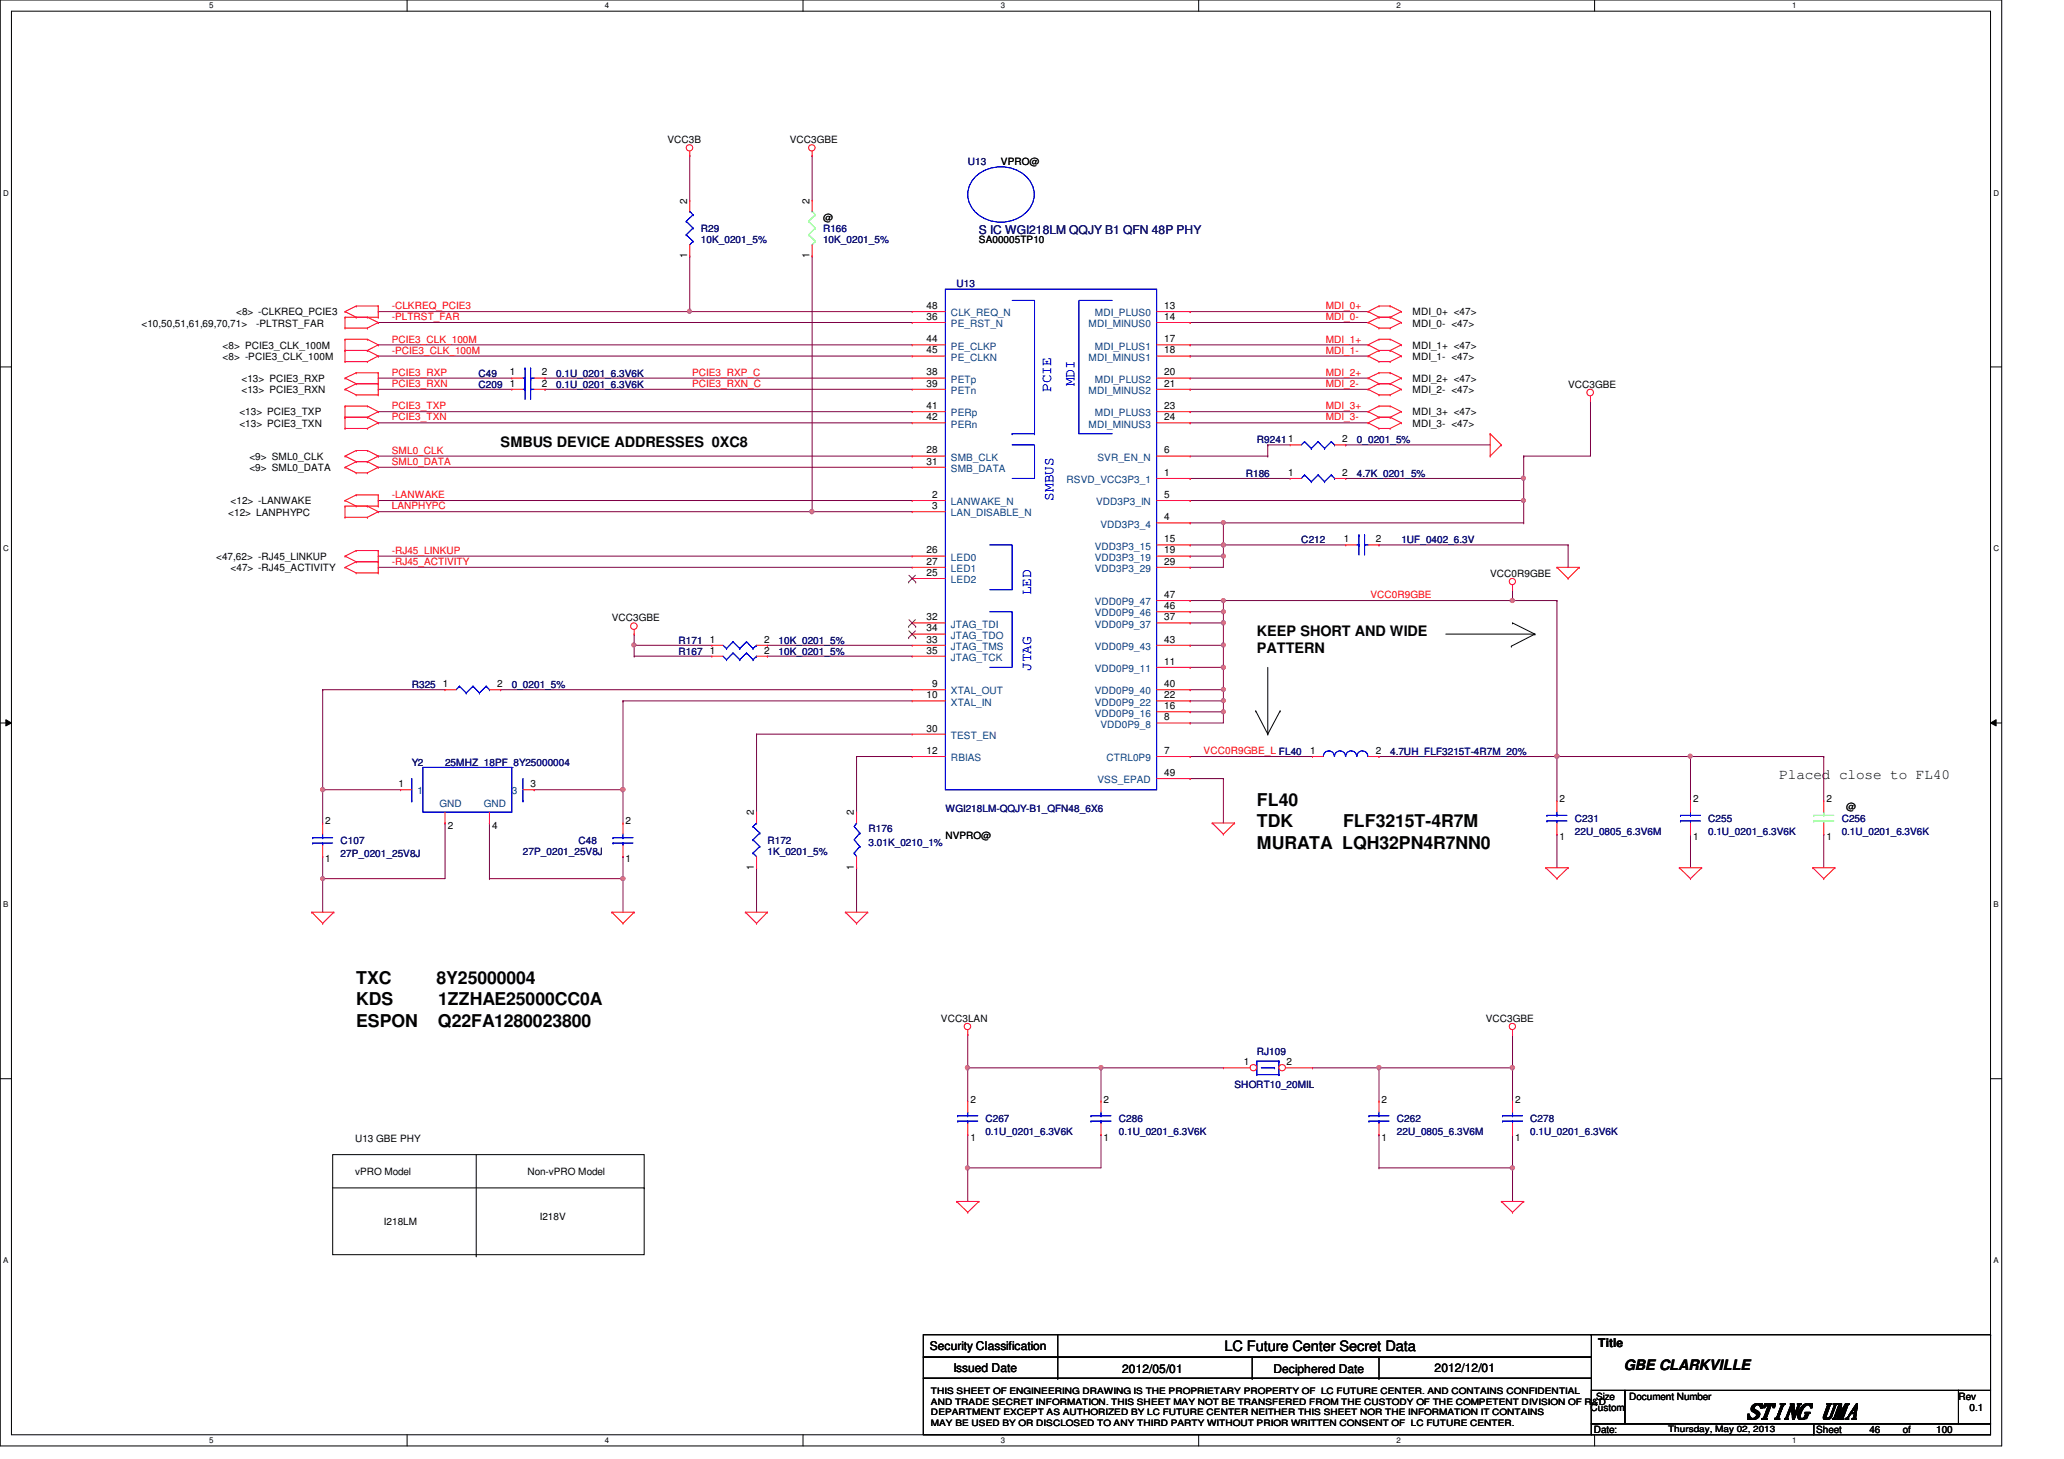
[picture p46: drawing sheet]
<svg xmlns="http://www.w3.org/2000/svg" width="297mm" height="210mm" viewBox="0 0 297 210" stroke-linecap="round" stroke-linejoin="round" font-family="sans-serif">
<defs><g id="words">
<text font-size="3" x="251.4" y="204">STING UMA</text>
<g font-size="2.5">
<text x="180.9" y="116">FL40</text>
<text x="180.9" y="119">TDK</text>
<text x="193.3" y="119">FLF3215T-4R7M</text>
<text x="180.9" y="122.1">MURATA LQH32PN4R7NN0</text>
<text x="51.3" y="141.6">TXC</text>
<text x="62.8" y="141.6">8Y25000004</text>
<text x="51.3" y="144.7">KDS</text>
<text x="51.3" y="147.7">ESPON</text>
<text x="63" y="147.7">Q22FA1280023800</text>
<text x="63.1" y="144.7">1ZZHAE25000CC0A</text>
</g>
<g font-size="2.1" fill="#00f">
<text x="151.3" y="56.3" transform="rotate(-90 151.3 56.3)">PCIE</text>
<text x="154.6" y="55.5" transform="rotate(-90 154.6 55.5)">MDI</text>
<text x="151.6" y="72" transform="rotate(-90 151.6 72)">SMBUS</text>
<text x="148.4" y="85.6" transform="rotate(-90 148.4 85.6)">LED</text>
<text x="148.4" y="96.5" transform="rotate(-90 148.4 96.5)">JTAG</text>
</g>
<g font-size="2.1">
<text x="72" y="64.3">SMBUS DEVICE ADDRESSES 0XC8</text>
<text x="180.9" y="91.5">KEEP SHORT AND WIDE</text>
<text x="180.9" y="94">PATTERN</text>
<text x="256.1" y="112">Placed close to FL40</text>
<text x="176.2" y="194.4">LC Future Center Secret Data</text>
<text x="233.7" y="197.1">GBE CLARKVILLE</text>
</g>
<text font-size="1.7" fill="#000080" x="140.9" y="33.6">S IC WGI218LM QQJY B1 QFN 48P PHY</text>
<g font-size="1.7">
<text x="133.8" y="194.3">Security Classification</text>
<text x="137.2" y="197.3">Issued Date</text>
<text x="161.5" y="197.5">2012/05/01</text>
<text x="183.3" y="197.5">Deciphered Date</text>
<text x="206.5" y="197.3">2012/12/01</text>
<text x="230" y="193.8">Title</text>
</g>
<g font-size="1.4">
<text x="96.1" y="20.6">VCC3B</text>
<text x="113.7" y="20.6">VCC3GBE</text>
<text x="144.1" y="23.7">VPRO@</text>
<text x="98.9" y="29.3" transform="rotate(-90 98.9 29.3)">2</text>
<text x="116.5" y="29.3" transform="rotate(-90 116.5 29.3)">2</text>
<text x="118.4" y="31.7">@</text>
<text x="140.9" y="35">SA00005TP10</text>
<text x="98.9" y="37.1" transform="rotate(-90 98.9 37.1)">1</text>
<text x="116.5" y="37.1" transform="rotate(-90 116.5 37.1)">1</text>
<text x="20.4" y="47">&lt;10,50,51,61,69,70,71&gt;</text>
<text x="34" y="45.4">&lt;8&gt; -CLKREQ_PCIE3</text>
<text x="36.9" y="47">-PLTRST_FAR</text>
<text x="133.3" y="46">36</text>
<text x="133.3" y="44.4">48</text>
<text x="167.6" y="44.4">13</text>
<text x="167.6" y="46">14</text>
<text x="203.3" y="45.4">MDI_0+ &lt;47&gt;</text>
<text x="203.3" y="47">MDI_0- &lt;47&gt;</text>
<text x="32" y="50.2">&lt;8&gt; PCIE3_CLK_100M</text>
<text x="32" y="51.8">&lt;8&gt; -PCIE3_CLK_100M</text>
<text x="133.3" y="49.2">44</text>
<text x="133.3" y="50.8">45</text>
<text x="167.6" y="49.2">17</text>
<text x="167.6" y="50.8">18</text>
<text x="203.3" y="50.2">MDI_1+ &lt;47&gt;</text>
<text x="203.3" y="51.8">MDI_1- &lt;47&gt;</text>
<text x="34.5" y="59.8">&lt;13&gt; PCIE3_TXP</text>
<text x="34.8" y="55">&lt;13&gt; PCIE3_RXP</text>
<text x="34.8" y="56.6">&lt;13&gt; PCIE3_RXN</text>
<text x="73.4" y="55.6">1</text>
<text x="73.4" y="54">1</text>
<text x="78" y="55.6">2</text>
<text x="78" y="54">2</text>
<text x="133.3" y="54">38</text>
<text x="133.3" y="55.6">39</text>
<text x="133.3" y="58.8">41</text>
<text x="167.6" y="54">20</text>
<text x="167.6" y="55.6">21</text>
<text x="167.6" y="58.8">23</text>
<text x="203.3" y="55">MDI_2+ &lt;47&gt;</text>
<text x="203.3" y="56.6">MDI_2- &lt;47&gt;</text>
<text x="203.3" y="59.8">MDI_3+ &lt;47&gt;</text>
<text x="225.7" y="55.8">VCC3GBE</text>
<text x="34.5" y="61.4">&lt;13&gt; PCIE3_TXN</text>
<text x="133.3" y="65.2">28</text>
<text x="133.3" y="60.5">42</text>
<text x="167.6" y="65.2">6</text>
<text x="167.6" y="60.5">24</text>
<text x="193.2" y="63.6">2</text>
<text x="203.3" y="61.4">MDI_3- &lt;47&gt;</text>
<text x="35.9" y="66.2">&lt;9&gt; SML0_CLK</text>
<text x="35.9" y="67.8">&lt;9&gt; SML0_DATA</text>
<text x="133.3" y="66.8">31</text>
<text x="134.2" y="71.6">2</text>
<text x="167.6" y="68.5">1</text>
<text x="167.6" y="71.6">5</text>
<text x="185.4" y="68.5">1</text>
<text x="193.2" y="68.5">2</text>
<text x="32.8" y="74.2">&lt;12&gt; LANPHYPC</text>
<text x="33.2" y="72.6">&lt;12&gt; -LANWAKE</text>
<text x="134.2" y="73.2">3</text>
<text x="167.6" y="74.8">4</text>
<text x="31.1" y="80.6">&lt;47,62&gt; -RJ45_LINKUP</text>
<text x="33.2" y="82.2">&lt;47&gt; -RJ45_ACTIVITY</text>
<text x="133.3" y="82.8">25</text>
<text x="133.3" y="79.6">26</text>
<text x="133.3" y="81.2">27</text>
<text x="167.6" y="78">15</text>
<text x="167.6" y="79.6">19</text>
<text x="167.6" y="81.2">29</text>
<text x="193.4" y="78">1</text>
<text x="198" y="78">2</text>
<text x="214.5" y="83">VCC0R9GBE</text>
<text x="88" y="89.4">VCC3GBE</text>
<text x="133.3" y="89.2">32</text>
<text x="167.6" y="89.2">37</text>
<text x="167.6" y="87.6">46</text>
<text x="167.6" y="86">47</text>
<text x="102.1" y="94">1</text>
<text x="102.1" y="92.5">1</text>
<text x="110" y="94">2</text>
<text x="110" y="92.5">2</text>
<text x="133.3" y="92.5">33</text>
<text x="133.3" y="90.8">34</text>
<text x="133.3" y="94">35</text>
<text x="167.6" y="95.6">11</text>
<text x="167.6" y="92.5">43</text>
<text x="63.8" y="98.8">1</text>
<text x="71.5" y="98.8">2</text>
<text x="133.3" y="100.5">10</text>
<text x="134.2" y="98.8">9</text>
<text x="167.6" y="100.5">22</text>
<text x="167.6" y="98.8">40</text>
<text x="133.3" y="105.2">30</text>
<text x="167.6" y="103.6">8</text>
<text x="167.6" y="102">16</text>
<text x="57.4" y="113.2">1</text>
<text x="76.4" y="113.2">3</text>
<text x="133.3" y="108.5">12</text>
<text x="167.6" y="108.5">7</text>
<text x="167.6" y="111.6">49</text>
<text x="188.5" y="108.5">1</text>
<text x="198" y="108.5">2</text>
<text x="46.8" y="118.6">2</text>
<text x="64.4" y="119.3">2</text>
<text x="70.8" y="119.3">4</text>
<text x="90" y="118.6">2</text>
<text x="108.5" y="117.3" transform="rotate(-90 108.5 117.3)">2</text>
<text x="122.9" y="117.3" transform="rotate(-90 122.9 117.3)">2</text>
<text x="224.4" y="115.4">2</text>
<text x="243.7" y="115.4">2</text>
<text x="262.8" y="115.4">2</text>
<text x="265.7" y="116.6">@</text>
<text x="46.8" y="124.1">1</text>
<text x="90" y="124.1">1</text>
<text x="108.5" y="125.1" transform="rotate(-90 108.5 125.1)">1</text>
<text x="122.9" y="125.1" transform="rotate(-90 122.9 125.1)">1</text>
<text x="136.1" y="120.7">NVPRO@</text>
<text x="224.4" y="120.9">1</text>
<text x="243.7" y="120.9">1</text>
<text x="262.8" y="120.9">1</text>
<text x="135.4" y="147">VCC3LAN</text>
<text x="213.8" y="147">VCC3GBE</text>
<text x="179" y="153.2">1</text>
<text x="185.2" y="153.2">2</text>
<text x="139.7" y="158.6">2</text>
<text x="158.8" y="158.6">2</text>
<text x="198.8" y="158.6">2</text>
<text x="218.1" y="158.6">2</text>
<text x="51.1" y="164.3">U13 GBE PHY</text>
<text x="139.7" y="164.1">1</text>
<text x="158.8" y="164.1">1</text>
<text x="198.8" y="164.1">1</text>
<text x="218.1" y="164.1">1</text>
<text x="51.1" y="169.1">vPRO Model</text>
<text x="75.9" y="169.1">Non-vPRO Model</text>
<text x="55.2" y="176.3">I218LM</text>
<text x="77.7" y="175.5">I218V</text>
<text x="228.9" y="203">Custom</text>
<text x="229.7" y="201.4">Size</text>
<text x="234.5" y="201.4">Document Number</text>
<text x="281.9" y="201.4">Rev</text>
<text x="283.5" y="203">0.1</text>
<text x="229.4" y="206.2">Date:</text>
<text x="261.4" y="206.2">Sheet</text>
<text x="269" y="206.2">46</text>
<text x="273.9" y="206.2">of</text>
<text x="278.6" y="206.2">100</text>
</g>
<g font-size="1.4" fill="#000080">
<text x="139.3" y="23.7">U13</text>
<text x="100.9" y="33.4">R29</text>
<text x="100.9" y="35">10K_0201_5%</text>
<text x="118.4" y="33.4">R166</text>
<text x="118.4" y="35">10K_0201_5%</text>
<text x="137.7" y="41.4">U13</text>
<text x="68.9" y="55.8">C209</text>
<text x="68.9" y="54.2">C49</text>
<text x="80" y="54.2">0.1U_0201_6.3V6K</text>
<text x="80" y="55.8">0.1U_0201_6.3V6K</text>
<text x="180.9" y="63.8">R92411</text>
<text x="195.3" y="63.8">0_0201_5%</text>
<text x="179.3" y="68.6">R186</text>
<text x="195.3" y="68.6">4.7K_0201_5%</text>
<text x="187.3" y="78.2">C212</text>
<text x="201.7" y="78.2">1UF_0402_6.3V</text>
<text x="97.7" y="94.2">R167</text>
<text x="97.7" y="92.6">R171</text>
<text x="112.1" y="94.2">10K_0201_5%</text>
<text x="112.1" y="92.6">10K_0201_5%</text>
<text x="59.3" y="99">R325</text>
<text x="73.7" y="99">0_0201_5%</text>
<text x="59.3" y="110.2">Y2</text>
<text x="64" y="110.2">25MHZ_18PF_8Y25000004</text>
<text x="200.1" y="108.6">4.7UH_FLF3215T-4R7M_20%</text>
<text x="125" y="119.8">R176</text>
<text x="136.1" y="116.9">WGI218LM-QQJY-B1_QFN48_6X6</text>
<text x="226.6" y="118.2">C231</text>
<text x="245.8" y="118.2">C255</text>
<text x="265" y="118.2">C256</text>
<text x="49" y="121.4">C107</text>
<text x="49" y="123.3">27P_0201_25V8J</text>
<text x="75.3" y="123">27P_0201_25V8J</text>
<text x="83.3" y="121.4">C48</text>
<text x="110.4" y="121.4">R172</text>
<text x="110.4" y="123">1K_0201_5%</text>
<text x="125" y="121.7">3.01K_0210_1%</text>
<text x="226.6" y="120.1">22U_0805_6.3V6M</text>
<text x="245.8" y="120.1">0.1U_0201_6.3V6K</text>
<text x="265" y="120.1">0.1U_0201_6.3V6K</text>
<text x="180.9" y="151.8">RJ109</text>
<text x="141.8" y="161.4">C267</text>
<text x="161" y="161.4">C286</text>
<text x="177.7" y="156.6">SHORT10_20MIL</text>
<text x="201" y="161.4">C262</text>
<text x="220.2" y="161.4">C278</text>
<text x="141.8" y="163.3">0.1U_0201_6.3V6K</text>
<text x="161" y="163.3">0.1U_0201_6.3V6K</text>
<text x="201" y="163.3">22U_0805_6.3V6M</text>
<text x="220.2" y="163.3">0.1U_0201_6.3V6K</text>
</g>
<g font-size="1.4" fill="#f00">
<text x="56.4" y="44.5">-CLKREQ_PCIE3</text>
<text x="56.4" y="46.1">-PLTRST_FAR</text>
<text x="190.8" y="44.5">MDI_0+</text>
<text x="190.8" y="46.1">MDI_0-</text>
<text x="56.4" y="49.3">PCIE3_CLK_100M</text>
<text x="56.4" y="50.9">-PCIE3_CLK_100M</text>
<text x="190.8" y="49.3">MDI_1+</text>
<text x="190.8" y="50.9">MDI_1-</text>
<text x="56.4" y="54.1">PCIE3_RXP</text>
<text x="56.4" y="55.7">PCIE3_RXN</text>
<text x="56.4" y="58.9">PCIE3_TXP</text>
<text x="99.6" y="54.1">PCIE3_RXP_C</text>
<text x="99.6" y="55.7">PCIE3_RXN_C</text>
<text x="190.8" y="54.1">MDI_2+</text>
<text x="190.8" y="55.7">MDI_2-</text>
<text x="190.8" y="58.9">MDI_3+</text>
<text x="56.4" y="60.5">PCIE3_TXN</text>
<text x="56.4" y="65.3">SML0_CLK</text>
<text x="190.8" y="60.5">MDI_3-</text>
<text x="56.4" y="66.9">SML0_DATA</text>
<text x="56.4" y="71.7">-LANWAKE</text>
<text x="56.4" y="73.3">LANPHYPC</text>
<text x="56.4" y="79.7">-RJ45_LINKUP</text>
<text x="56.4" y="81.3">-RJ45_ACTIVITY</text>
<text x="197.2" y="86.1">VCC0R9GBE</text>
<text x="173.2" y="108.5">VCC0R9GBE_L FL40</text>
</g>
<g font-size="1.4" fill="#004080">
<text x="136.9" y="47.1">PE_RST_N</text>
<text x="136.9" y="45.5">CLK_REQ_N</text>
<text x="156.7" y="47.1">MDI_MINUS0</text>
<text x="157.6" y="45.5">MDI_PLUS0</text>
<text x="136.9" y="50.3">PE_CLKP</text>
<text x="136.9" y="51.9">PE_CLKN</text>
<text x="156.7" y="51.9">MDI_MINUS1</text>
<text x="157.6" y="50.3">MDI_PLUS1</text>
<text x="136.9" y="55.1">PETp</text>
<text x="136.9" y="56.7">PETn</text>
<text x="136.9" y="59.9">PERp</text>
<text x="156.7" y="56.7">MDI_MINUS2</text>
<text x="157.6" y="55.1">MDI_PLUS2</text>
<text x="157.6" y="59.9">MDI_PLUS3</text>
<text x="136.9" y="61.5">PERn</text>
<text x="156.7" y="61.5">MDI_MINUS3</text>
<text x="136.9" y="66.3">SMB_CLK</text>
<text x="136.9" y="67.9">SMB_DATA</text>
<text x="153.5" y="69.5">RSVD_VCC3P3_1</text>
<text x="157.9" y="66.3">SVR_EN_N</text>
<text x="136.9" y="72.7">LANWAKE_N</text>
<text x="136.9" y="74.3">LAN_DISABLE_N</text>
<text x="157.7" y="72.7">VDD3P3_IN</text>
<text x="158.4" y="75.9">VDD3P3_4</text>
<text x="136.9" y="83.9">LED2</text>
<text x="136.9" y="80.7">LED0</text>
<text x="136.9" y="82.3">LED1</text>
<text x="157.6" y="79.1">VDD3P3_15</text>
<text x="157.6" y="80.7">VDD3P3_19</text>
<text x="157.6" y="82.3">VDD3P3_29</text>
<text x="157.6" y="88.7">VDD0P9_46</text>
<text x="157.6" y="87.1">VDD0P9_47</text>
<text x="136.9" y="90.3">JTAG_TDI</text>
<text x="136.9" y="93.5">JTAG_TMS</text>
<text x="136.9" y="91.9">JTAG_TDO</text>
<text x="136.9" y="95.1">JTAG_TCK</text>
<text x="157.6" y="90.3">VDD0P9_37</text>
<text x="157.6" y="93.5">VDD0P9_43</text>
<text x="136.9" y="99.9">XTAL_OUT</text>
<text x="136.9" y="101.5">XTAL_IN</text>
<text x="157.6" y="96.7">VDD0P9_11</text>
<text x="157.6" y="101.5">VDD0P9_22</text>
<text x="157.6" y="99.9">VDD0P9_40</text>
<text x="136.9" y="106.3">TEST_EN</text>
<text x="157.6" y="103.1">VDD0P9_16</text>
<text x="158.4" y="104.7">VDD0P9_8</text>
<text x="136.9" y="109.5">RBIAS</text>
<text x="157.9" y="112.7">VSS_EPAD</text>
<text x="159.3" y="109.5">CTRL0P9</text>
<text x="60.1" y="114.3">1</text>
<text x="63.2" y="116">GND</text>
<text x="69.6" y="116">GND</text>
<text x="73.7" y="114.3">3</text>
</g>
<g font-size="1.3">
<text x="134" y="200.6">THIS SHEET OF ENGINEERING DRAWING IS THE PROPRIETARY PROPERTY OF LC FUTURE CENTER. AND CONTAINS CONFIDENTIAL</text>
<text x="134" y="202.1">AND TRADE SECRET INFORMATION. THIS SHEET MAY NOT BE TRANSFERED FROM THE CUSTODY OF THE COMPETENT DIVISION OF R&amp;D</text>
<text x="134" y="203.6">DEPARTMENT EXCEPT AS AUTHORIZED BY LC FUTURE CENTER NEITHER THIS SHEET NOR THE INFORMATION IT CONTAINS</text>
<text x="134" y="205.1">MAY BE USED BY OR DISCLOSED TO ANY THIRD PARTY WITHOUT PRIOR WRITTEN CONSENT OF LC FUTURE CENTER.</text>
<text x="240.1" y="206">Thursday, May 02, 2013</text>
</g>
<g font-size="1.1">
<text x="30.1" y="1.1">5</text>
<text x="87" y="1.1">4</text>
<text x="144" y="1.1">3</text>
<text x="201" y="1.1">2</text>
<text x="257.9" y="1.1">1</text>
<text x=".5" y="28.2">D</text>
<text x="286.9" y="28.2">D</text>
<text x=".5" y="79.3">C</text>
<text x="286.9" y="79.3">C</text>
<text x=".5" y="130.6">B</text>
<text x="286.9" y="130.6">B</text>
<text x=".5" y="181.7">A</text>
<text x="286.9" y="181.7">A</text>
<text x="30.1" y="207.6">5</text>
<text x="87" y="207.6">4</text>
<text x="144" y="207.6">3</text>
<text x="201" y="207.6">2</text>
<text x="257.9" y="207.6">1</text>
</g>
</g></defs>
<path d="M0 0h288.1v208h-288.1zM1.6 1.6h284.9v204.8h-284.9z" fill="none" stroke="#000" stroke-width=".14"/>
<g fill="#fff">
<path d="M30.1 .2h.6v1.2h-.6z"/>
<path d="M30.1 206.6h.6v1.2h-.6z"/>
</g>
<path d="M58.6 0v1.6M58.6 206.4v1.6" fill="none" stroke="#000" stroke-width=".14"/>
<g fill="#fff">
<path d="M87 .2h.6v1.2h-.6z"/>
<path d="M87 206.6h.6v1.2h-.6z"/>
</g>
<path d="M115.6 0v1.6M115.6 206.4v1.6" fill="none" stroke="#000" stroke-width=".14"/>
<g fill="#fff">
<path d="M144 .2h.6v1.2h-.6z"/>
<path d="M144 206.6h.6v1.2h-.6z"/>
</g>
<path d="M172.5 0v1.6M172.5 206.4v1.6" fill="none" stroke="#000" stroke-width=".14"/>
<g fill="#fff">
<path d="M201 .2h.5v1.2h-.5z"/>
<path d="M201 206.6h.5v1.2h-.5z"/>
</g>
<path d="M229.5 0v1.6M229.5 206.4v1.6" fill="none" stroke="#000" stroke-width=".14"/>
<g fill="#fff">
<path d="M257.9 .2h.6v1.2h-.6z"/>
<path d="M257.9 206.6h.6v1.2h-.6z"/>
<path d="M.5 27.2h.7v1.2h-.7z"/>
<path d="M286.9 27.2h.8v1.2h-.8z"/>
<path d="M.5 78.4h.7v1.1h-.7z"/>
<path d="M286.9 78.4h.8v1.1h-.8z"/>
</g>
<path d="M0 52.8h1.6M286.5 52.8h1.6" fill="none" stroke="#000" stroke-width=".14"/>
<g fill="#fff">
<path d="M.5 129.6h.7v1.2h-.7z"/>
<path d="M286.9 129.6h.7v1.2h-.7z"/>
</g>
<path d="M0 104h1.6M.8 103.5l.8 .5-.8 .4zM286.5 104l.8-.5v.9zM286.5 104h1.6" fill="none" stroke="#000" stroke-width=".14"/>
<path d="M.8 103.5l.8 .5-.8 .4zM286.5 104l.8-.5v.9z" fill="#000"/>
<g fill="#fff">
<path d="M.5 180.8h.7v1.1h-.7z"/>
<path d="M286.9 180.8h.7v1.1h-.7z"/>
</g>
<g fill="none" stroke="#000" stroke-width=".14">
<path d="M182.5 96v9.6M208.1 91.2h12.8M217.5 93h.1M217.7 89.6h.1M217.7 89.6l3.2 1.6M220.9 91.2h.1M220.9 91.2l-3.4 1.8M180.7 102.3h.1M180.7 102.3l1.8 3.3M182.5 105.6h.1M184.2 102.3h.1M184.2 102.3l-1.7 3.3"/>
<path d="M0 155.2h1.6M286.5 155.2h1.6M47.9 166.1h44.8v14.4h-44.8zM47.9 170.9h44.8M68.5 166.1v14.6M92.7 170.9h.1M68.5 180.7h.1"/>
</g>
<path d="M99.3 22.4h.1M99.3 22.4v6.4M54.4 44.8h.1M54.4 44.8h76.9M99.3 44.8h.1M116.9 73.6h.1M116.9 73.6h14.4" fill="none" stroke="#800040" stroke-width=".14"/>
<circle cx="99.2" cy="44.8" r=".3" fill="#f0f"/>
<circle cx="99.2" cy="44.8" r=".3" fill="none" stroke="#f0f" stroke-width=".14"/>
<g fill="none" stroke="#800040" stroke-width=".14">
<path d="M99.3 36.8h.1M99.3 36.8v8M116.9 22.4h.1M116.9 22.4v6.4M54.4 46.4h.1M54.4 49.6h.1M54.4 51.2h.1M54.4 54.4h.1M54.4 56h.1M54.4 59.2h.1M54.4 46.4h76.9M54.4 49.6h76.9"/>
<path d="M54.4 51.2h76.9M54.4 54.4h19.3M54.4 56h19.3M54.4 59.2h76.9M78.4 54.4h.1M78.4 56h.1M78.4 54.4h52.9M78.4 56h52.9M54.4 60.8h.1M54.4 65.6h.1M54.4 67.2h.1M54.4 73.6h.1"/>
<path d="M54.4 60.8h76.9M54.4 65.6h76.9M54.4 67.2h76.9M54.4 73.6h62.5M54.4 80h.1M54.4 81.6h.1M54.4 80h76.9M54.4 81.6h76.9M91.3 92.8h.1M91.3 92.8v1.6M110.4 92.8h.1M110.4 94.4h.1"/>
<path d="M110.4 92.8h20.9M110.4 94.4h20.9"/>
</g>
<circle cx="91.2" cy="92.8" r=".3" fill="#f0f"/>
<circle cx="91.2" cy="92.8" r=".3" fill="none" stroke="#f0f" stroke-width=".14"/>
<g fill="none" stroke="#800040" stroke-width=".14">
<path d="M46.4 99.2h.1M46.4 99.2h17.6M72 99.2h.1M72 99.2h59.3M91.3 92.8h.1M91.3 94.4h.1M91.3 92.8h11.1M91.3 94.4h11.1M76.9 113.6h.1M76.9 113.6h12.8M89.7 100.8h.1M89.7 113.6h.1"/>
<path d="M89.7 100.8h41.6M89.7 113.6v4.8"/>
</g>
<circle cx="89.6" cy="113.6" r=".32" fill="#f0f"/>
<circle cx="89.6" cy="113.6" r=".32" fill="none" stroke="#f0f" stroke-width=".14"/>
<path d="M46.4 126.4h.1M46.4 126.4v4.8" fill="none" stroke="#800040" stroke-width=".14"/>
<circle cx="46.4" cy="126.4" r=".3" fill="#f0f"/>
<circle cx="46.4" cy="126.4" r=".3" fill="none" stroke="#f0f" stroke-width=".14"/>
<path d="M46.4 113.6h.1M46.4 113.6v4.8M89.7 126.4h.1M89.7 126.4v4.8" fill="none" stroke="#800040" stroke-width=".14"/>
<circle cx="46.4" cy="113.6" r=".31" fill="#f0f"/>
<circle cx="46.4" cy="113.6" r=".31" fill="none" stroke="#f0f" stroke-width=".14"/>
<g fill="none" stroke="#800040" stroke-width=".14">
<path d="M91.3 91.2h.1M91.3 91.2v1.6M108.9 105.6h.1M108.9 105.6v11.2M108.9 105.6h22.4M123.3 108.8h.1M123.3 108.8h8M123.3 108.8v8M108.9 124.8h.1M108.9 124.8v6.4M123.3 124.8h.1M123.3 124.8v6.4"/>
<path d="M158.4 153.6h.1M158.4 153.6h17.7M188.9 153.6h.1M188.9 153.6h9.6M198.5 153.6h.1M198.5 153.6v4.8M217.7 153.6h.1M217.7 153.6v4.8M198.5 163.2h.1M198.5 163.2v4.8M217.7 168h.1M217.7 168v4.8"/>
</g>
<circle cx="217.7" cy="168" r=".31" fill="#f0f"/>
<circle cx="217.7" cy="168" r=".31" fill="none" stroke="#f0f" stroke-width=".14"/>
<path d="M139.3 153.6h.1M139.3 153.6v4.8M139.3 153.6h19.1" fill="none" stroke="#800040" stroke-width=".14"/>
<circle cx="158.4" cy="153.6" r=".31" fill="#f0f"/>
<circle cx="158.4" cy="153.6" r=".31" fill="none" stroke="#f0f" stroke-width=".14"/>
<circle cx="139.2" cy="153.6" r=".31" fill="#f0f"/>
<circle cx="139.2" cy="153.6" r=".31" fill="none" stroke="#f0f" stroke-width=".14"/>
<path d="M139.3 148.8h.1M139.3 148.8v4.8M158.4 153.6h.1M158.4 153.6v4.8M139.3 163.2h.1M139.3 168h.1M139.3 163.2v4.8M139.3 168h19.1" fill="none" stroke="#800040" stroke-width=".14"/>
<circle cx="139.2" cy="168" r=".3" fill="#f0f"/>
<circle cx="139.2" cy="168" r=".3" fill="none" stroke="#f0f" stroke-width=".14"/>
<path d="M116.9 36.8h.1M116.9 36.8v36.8M139.3 168h.1M139.3 168v4.8M158.4 163.2h.1M158.4 163.2v4.8" fill="none" stroke="#800040" stroke-width=".14"/>
<circle cx="116.8" cy="73.6" r=".31" fill="#f0f"/>
<circle cx="116.8" cy="73.6" r=".31" fill="none" stroke="#f0f" stroke-width=".14"/>
<path d="M46.4 113.6h.1M46.4 113.6h11.3M198.5 153.6h.1M198.5 153.6h19.2" fill="none" stroke="#800040" stroke-width=".14"/>
<circle cx="217.6" cy="153.6" r=".32" fill="#f0f"/>
<circle cx="217.6" cy="153.6" r=".32" fill="none" stroke="#f0f" stroke-width=".14"/>
<circle cx="198.4" cy="153.6" r=".31" fill="#f0f"/>
<circle cx="198.4" cy="153.6" r=".31" fill="none" stroke="#f0f" stroke-width=".14"/>
<g fill="none" stroke="#800040" stroke-width=".14">
<path d="M46.4 99.2h.1M46.4 99.2v14.4M64 118.4h.1M64 118.4v8h-17.6M70.4 118.4h.1M70.4 118.4v8M89.7 100.8h.1M89.7 100.8v12.8M46.4 126.4h.1M46.4 123.2h.1M46.4 123.2v3.2M70.4 126.4h.1"/>
<path d="M70.4 126.4h19.3M198.5 168h.1M217.7 163.2h.1M217.7 163.2v4.8h-19.2"/>
</g>
<circle cx="89.6" cy="126.4" r=".31" fill="#f0f"/>
<circle cx="89.6" cy="126.4" r=".31" fill="none" stroke="#f0f" stroke-width=".14"/>
<g fill="none" stroke="#800040" stroke-width=".14">
<path d="M54.4 72h.1M54.4 72h76.9M217.7 86.4h.1M217.7 86.4h6.4M171.3 112h.1M171.3 108.8h.1M171.3 112h4.8M171.3 108.8h17.6M176.1 112h.1M176.1 112v6.4M89.7 123.2h.1M89.7 123.2v3.2"/>
<path d="M217.7 148.8h.1M217.7 148.8v4.8"/>
</g>
<circle cx="217.7" cy="86.4" r=".31" fill="#f0f"/>
<circle cx="217.7" cy="86.4" r=".31" fill="none" stroke="#f0f" stroke-width=".14"/>
<path d="M171.3 104h.1M176.1 102.4h.1M176.1 102.4v1.6h-4.8" fill="none" stroke="#800040" stroke-width=".14"/>
<circle cx="176.1" cy="102.4" r=".3" fill="#f0f"/>
<circle cx="176.1" cy="102.4" r=".3" fill="none" stroke="#f0f" stroke-width=".14"/>
<path d="M171.3 100.8h.1M171.3 100.8h4.8" fill="none" stroke="#800040" stroke-width=".14"/>
<circle cx="176.1" cy="100.8" r=".3" fill="#f0f"/>
<circle cx="176.1" cy="100.8" r=".3" fill="none" stroke="#f0f" stroke-width=".14"/>
<path d="M171.3 99.2h.1M176.1 96h.1M176.1 96v3.2h-4.8" fill="none" stroke="#800040" stroke-width=".14"/>
<circle cx="176.1" cy="96" r=".3" fill="#f0f"/>
<circle cx="176.1" cy="96" r=".3" fill="none" stroke="#f0f" stroke-width=".14"/>
<path d="M171.3 96h.1M171.3 96h4.8" fill="none" stroke="#800040" stroke-width=".14"/>
<circle cx="176.1" cy="96" r=".3" fill="#f0f"/>
<circle cx="176.1" cy="96" r=".3" fill="none" stroke="#f0f" stroke-width=".14"/>
<path d="M171.3 92.8h.1M171.3 92.8h4.8" fill="none" stroke="#800040" stroke-width=".14"/>
<circle cx="176.1" cy="92.8" r=".3" fill="#f0f"/>
<circle cx="176.1" cy="92.8" r=".3" fill="none" stroke="#f0f" stroke-width=".14"/>
<path d="M171.3 89.6h.1M171.3 89.6h4.8M176.1 92.8h.1M176.1 92.8v3.2" fill="none" stroke="#800040" stroke-width=".14"/>
<circle cx="176" cy="89.6" r=".31" fill="#f0f"/>
<circle cx="176" cy="89.6" r=".31" fill="none" stroke="#f0f" stroke-width=".14"/>
<path d="M171.3 88h.1M171.3 88h4.8M176.1 89.6h.1M176.1 89.6v3.2" fill="none" stroke="#800040" stroke-width=".14"/>
<circle cx="176.1" cy="88" r=".3" fill="#f0f"/>
<circle cx="176.1" cy="88" r=".3" fill="none" stroke="#f0f" stroke-width=".14"/>
<path d="M176.1 88h.1M176.1 88v1.6M224.1 86.4h.1M224.1 86.4v22.4h-25.6M198.5 108.8h.1" fill="none" stroke="#800040" stroke-width=".14"/>
<circle cx="224.1" cy="108.8" r=".3" fill="#f0f"/>
<circle cx="224.1" cy="108.8" r=".3" fill="none" stroke="#f0f" stroke-width=".14"/>
<path d="M171.3 80h.1M171.3 80h4.8M176.1 80h.1M176.1 80v1.6M224.1 108.8h.1M224.1 108.8v6.4M224.1 120h.1M224.1 120v4.8" fill="none" stroke="#800040" stroke-width=".14"/>
<circle cx="176.1" cy="80" r=".3" fill="#f0f"/>
<circle cx="176.1" cy="80" r=".3" fill="none" stroke="#f0f" stroke-width=".14"/>
<path d="M171.3 78.4h.1M171.3 78.4h4.8M176.1 78.4h.1M176.1 78.4v1.6" fill="none" stroke="#800040" stroke-width=".14"/>
<circle cx="176.1" cy="78.4" r=".3" fill="#f0f"/>
<circle cx="176.1" cy="78.4" r=".3" fill="none" stroke="#f0f" stroke-width=".14"/>
<path d="M193.7 68.8h.1M219.3 65.6h.1M219.3 65.6v3.2h-25.6" fill="none" stroke="#800040" stroke-width=".14"/>
<circle cx="219.2" cy="68.8" r=".3" fill="#f0f"/>
<circle cx="219.2" cy="68.8" r=".3" fill="none" stroke="#f0f" stroke-width=".14"/>
<g fill="none" stroke="#800040" stroke-width=".14">
<path d="M171.3 44.8h.1M171.3 46.4h.1M171.3 49.6h.1M171.3 51.2h.1M171.3 54.4h.1M171.3 56h.1M171.3 59.2h.1M171.3 44.8h25.6M171.3 46.4h25.6M171.3 49.6h25.6M171.3 51.2h25.6M171.3 54.4h25.6"/>
<path d="M171.3 56h25.6M171.3 59.2h25.6M171.3 68.8h.1M171.3 60.8h.1M171.3 72h.1M171.3 68.8h14.4M171.3 60.8h25.6M171.3 72h48"/>
</g>
<circle cx="219.2" cy="72" r=".3" fill="#f0f"/>
<circle cx="219.2" cy="72" r=".3" fill="none" stroke="#f0f" stroke-width=".14"/>
<path d="M171.3 86.4h.1M171.3 86.4h4.8" fill="none" stroke="#800040" stroke-width=".14"/>
<circle cx="176.1" cy="86.4" r=".3" fill="#f0f"/>
<circle cx="176.1" cy="86.4" r=".3" fill="none" stroke="#f0f" stroke-width=".14"/>
<path d="M224.1 108.8h.1M224.1 108.8h19.2M243.3 108.8h.1M243.3 108.8v6.4M243.3 120h.1M243.3 120v4.8" fill="none" stroke="#800040" stroke-width=".14"/>
<circle cx="224.1" cy="108.8" r=".3" fill="#f0f"/>
<circle cx="224.1" cy="108.8" r=".3" fill="none" stroke="#f0f" stroke-width=".14"/>
<path d="M176.1 78.4h.1M176.1 78.4h17.6M176.1 86.4h.1M176.1 86.4v1.6" fill="none" stroke="#800040" stroke-width=".14"/>
<circle cx="176.1" cy="78.4" r=".3" fill="#f0f"/>
<circle cx="176.1" cy="78.4" r=".3" fill="none" stroke="#f0f" stroke-width=".14"/>
<path d="M198.5 78.4h.1M198.5 78.4h27.2M225.7 78.4h.1M225.7 78.4v3.2M176.1 99.2h.1M176.1 99.2v1.6" fill="none" stroke="#800040" stroke-width=".14"/>
<circle cx="176.1" cy="99.2" r=".3" fill="#f0f"/>
<circle cx="176.1" cy="99.2" r=".3" fill="none" stroke="#f0f" stroke-width=".14"/>
<g fill="none" stroke="#800040" stroke-width=".14">
<path d="M228.9 57.6h.1M228.9 57.6v8h-9.6M171.3 75.2h.1M171.3 75.2h48M171.3 65.6h11.2M176.1 75.2h.1M176.1 75.2v3.2M182.5 65.6h.1M219.3 68.8h.1M219.3 65.6h.1M219.3 75.2h.1M219.3 68.8v3.2"/>
<path d="M171.3 81.6h.1M171.3 81.6h4.8M171.3 102.4h.1M176.1 100.8h.1M176.1 100.8v1.6h-4.8"/>
</g>
<circle cx="176.1" cy="75.2" r=".3" fill="#f0f"/>
<circle cx="176.1" cy="75.2" r=".3" fill="none" stroke="#f0f" stroke-width=".14"/>
<g fill="none" stroke="#800040" stroke-width=".14">
<path d="M182.5 64h.1M182.5 64v1.6M182.5 64h3.2M193.7 64h.1M193.7 64h20.8M219.3 72h.1M219.3 72v3.2M243.3 108.8h.1M243.3 108.8h19.2M262.5 108.8h.1M262.5 108.8v6.4M262.5 120h.1"/>
<path d="M262.5 120v4.8"/>
</g>
<circle cx="243.2" cy="108.8" r=".3" fill="#f0f"/>
<circle cx="243.2" cy="108.8" r=".3" fill="none" stroke="#f0f" stroke-width=".14"/>
<path d="M176.1 86.4h.1M176.1 86.4h41.6M217.7 86.4h.1M217.7 84.8v1.6" fill="none" stroke="#800040" stroke-width=".14"/>
<g fill="none" stroke="#f00" stroke-width=".14">
<path d="M99.3 22.4h.1M99.3 36.8h.1M99.3 28.8h.1M99.3 21.8v.6M99.3 28.8v1.6M99.3 35.2v1.6M116.9 22.4h.1M116.9 36.8h.1M116.9 28.8h.1M116.9 21.8v.6M116.9 28.8v1.6M116.9 35.2v1.6"/>
<path d="M49.7 44.8h.1M49.7 45.6h.1M49.7 47.2h.1M49.7 48.8h.1M49.7 50.4h.1M49.7 52h.1M49.7 54.4h.1M49.7 56h.1M49.7 58.4h.1M49.7 45.6h4.7M49.7 44.8l1.6 .8M49.7 45.6v1.6"/>
<path d="M49.7 48.8v3.2M49.7 58.4v3.2M49.7 47.2h3.2M49.7 48.8h3.2M49.7 50.4h3.2M49.7 52h3.2M49.7 54.4l1.6 .8M49.7 56l1.6 .8M49.7 58.4h3.2M51.3 44h.1M51.3 45.6h.1M51.3 53.6h.1"/>
<path d="M51.3 55.2h.1M51.3 56.8h.1M51.3 44l-1.6 .8M51.3 44h3.1M51.3 53.6l-1.6 .8M51.3 53.6h3.1M51.3 55.2h3.1M51.3 55.2l-1.6 .8M51.3 56.8h3.1M52.9 45.6h.1M52.9 47.2h.1M52.9 48.8h.1"/>
<path d="M52.9 50.4h.1M52.9 52h.1M52.9 58.4h.1M52.9 45.6l1.5 .8M52.9 48.8l1.5 .8M52.9 50.4l1.5 .8M52.9 58.4l1.5 .8M54.4 44h.1M54.4 45.6h.1M54.4 46.4h.1M54.4 49.6h.1M54.4 51.2h.1"/>
<path d="M54.4 53.6h.1M54.4 55.2h.1M54.4 56.8h.1M54.4 59.2h.1M54.4 44v1.6M54.4 53.6v3.2M54.4 46.4l-1.5 .8M54.4 49.6l-1.5 .8M54.4 51.2l-1.5 .8M54.4 59.2l-1.5 .8M73.7 56h.1M73.7 56h1.6"/>
<path d="M76.9 56h1.5M78.4 56h.1M131.3 46.4h.1M131.3 54.4h.1M131.3 56h.1M131.3 59.2h.1M131.3 49.6h.1M131.3 51.2h.1M131.3 44.8h.1M131.3 44.8h4.8M131.3 46.4h4.8M131.3 49.6h4.8"/>
<path d="M131.3 51.2h4.8M131.3 54.4h4.8M131.3 56h4.8M131.3 59.2h4.8M166.5 44.8h4.8M166.5 46.4h4.8M166.5 49.6h4.8M166.5 51.2h4.8M166.5 54.4h4.8M166.5 56h4.8M166.5 59.2h4.8M171.3 44.8h.1"/>
<path d="M171.3 46.4h.1M171.3 49.6h.1M171.3 51.2h.1M171.3 54.4h.1M171.3 56h.1M171.3 59.2h.1M196.9 44.8h.1M196.9 46.4h.1M196.9 49.6h.1M196.9 51.2h.1M196.9 54.4h.1M196.9 56h.1"/>
<path d="M196.9 59.2h.1M196.9 44.8l1.6 .8M196.9 46.4l1.6 .8M196.9 49.6l1.6 .8M196.9 51.2l1.6 .8M196.9 54.4l1.6 .8M196.9 56l1.6 .8M196.9 59.2l1.6 .8M198.5 44h.1M198.5 45.6h.1M198.5 47.2h.1M198.5 48.8h.1"/>
<path d="M198.5 50.4h.1M198.5 52h.1M198.5 53.6h.1M198.5 55.2h.1M198.5 56.8h.1M198.5 58.4h.1M198.5 44h1.6M198.5 45.6h1.6M198.5 47.2h1.6M198.5 48.8h1.6M198.5 50.4h1.6M198.5 52h1.6"/>
<path d="M198.5 53.6h1.6M198.5 55.2h1.6M198.5 56.8h1.6M198.5 58.4h1.6M198.5 44l-1.6 .8M198.5 45.6l-1.6 .8M198.5 48.8l-1.6 .8M198.5 50.4l-1.6 .8M198.5 53.6l-1.6 .8M198.5 55.2l-1.6 .8M198.5 58.4l-1.6 .8M200.1 44h.1"/>
<path d="M200.1 45.6h.1M200.1 47.2h.1M200.1 48.8h.1M200.1 50.4h.1M200.1 52h.1M200.1 53.6h.1M200.1 55.2h.1M200.1 56.8h.1M200.1 58.4h.1M200.1 44l1.6 .8M200.1 45.6l1.6 .8M200.1 48.8l1.6 .8"/>
<path d="M200.1 50.4l1.6 .8M200.1 53.6l1.6 .8M200.1 55.2l1.6 .8M200.1 58.4l1.6 .8M201.7 44.8h.1M201.7 46.4h.1M201.7 49.6h.1M201.7 51.2h.1M201.7 54.4h.1M201.7 56h.1M201.7 59.2h.1M201.7 44.8l-1.6 .8"/>
<path d="M201.7 46.4l-1.6 .8M201.7 49.6l-1.6 .8M201.7 51.2l-1.6 .8M201.7 54.4l-1.6 .8M201.7 56l-1.6 .8M201.7 59.2l-1.6 .8M228.9 57.6h.1M228.9 57v.6M49.7 60h.1M49.7 61.6h.1M49.7 65.6h.1M49.7 67.2h.1"/>
<path d="M49.7 72.8h.1M49.7 74.4h.1M49.7 72h.1M49.7 72.8v1.6M49.7 60h3.2M49.7 61.6h3.2M49.7 65.6l1.6 .8M49.7 67.2l1.6 .8M49.7 72.8h4.7M49.7 74.4h3.2M49.7 72l1.6 .8M51.3 64.8h.1"/>
<path d="M51.3 66.4h.1M51.3 68h.1M51.3 79.2h.1M51.3 71.2h.1M51.3 72.8h.1M51.3 64.8h1.6M51.3 64.8l-1.6 .8M51.3 66.4h1.6M51.3 66.4l-1.6 .8M51.3 68h1.6M51.3 79.2l-1.6 .8M51.3 79.2h3.1"/>
<path d="M51.3 71.2l-1.6 .8M51.3 71.2h3.1M52.9 60h.1M52.9 61.6h.1M52.9 64.8h.1M52.9 66.4h.1M52.9 68h.1M52.9 72.8h.1M52.9 74.4h.1M52.9 60l1.5 .8M52.9 64.8l1.5 .8M52.9 66.4l1.5 .8"/>
<path d="M52.9 72.8l1.5 .8M54.4 60.8h.1M54.4 65.6h.1M54.4 67.2h.1M54.4 73.6h.1M54.4 79.2h.1M54.4 71.2h.1M54.4 72.8h.1M54.4 71.2v1.6M54.4 79.2v3.2M54.4 60.8l-1.5 .8M54.4 65.6l-1.5 .8"/>
<path d="M54.4 67.2l-1.5 .8M54.4 73.6l-1.5 .8M131.3 72h.1M131.3 73.6h.1M131.3 65.6h.1M131.3 67.2h.1M131.3 60.8h.1M131.3 72h4.8M131.3 73.6h4.8M131.3 65.6h4.8M131.3 60.8h4.8M131.3 67.2h4.8"/>
<path d="M166.5 68.8h4.8M166.5 72h4.8M166.5 75.2h4.8M166.5 65.6h4.8M166.5 78.4h4.8M166.5 60.8h4.8M171.3 68.8h.1M171.3 75.2h.1M171.3 72h.1M171.3 65.6h.1M171.3 78.4h.1M171.3 60.8h.1"/>
<path d="M185.7 64h.1M185.7 68.8h.1M185.7 64h1.6M185.7 68.8h1.6M192.1 64h1.6M192.1 68.8h1.6M193.7 64h.1M193.7 68.8h.1M193.7 78.4h.1M193.7 78.4h1.6M196.9 60.8h.1M196.9 60.8l1.6 .8"/>
<path d="M196.9 78.4h1.6M198.5 60h.1M198.5 61.6h.1M198.5 78.4h.1M198.5 60h1.6M198.5 61.6h1.6M198.5 60l-1.6 .8M200.1 60h.1M200.1 61.6h.1M200.1 60l1.6 .8M201.7 60.8h.1M201.7 60.8l-1.6 .8"/>
<path d="M214.5 62.4h.1M214.5 65.6h.1M214.5 62.4v3.2M214.5 62.4l1.6 1.6M216.1 64h.1M216.1 64l-1.6 1.6M49.7 80h.1M49.7 81.6h.1M49.7 80l1.6 .8M49.7 81.6l1.6 .8M51.3 80.8h.1M51.3 82.4h.1"/>
<path d="M51.3 80.8h3.1M51.3 80.8l-1.6 .8M51.3 82.4h3.1M54.4 80.8h.1M54.4 82.4h.1M64 99.2h.1M64 99.2h1.7M70.4 99.2h1.6M72 99.2h.1M91.3 91.2h.1M91.3 90.6v.6M102.4 94.4h.1"/>
<path d="M102.4 94.4h1.7M108.9 94.4h1.5M110.4 94.4h.1M131.3 99.2h.1M131.3 83.2h.1M131.3 80h.1M131.3 81.6h.1M131.3 89.6h.1M131.3 92.8h.1M131.3 91.2h.1M131.3 94.4h.1M131.3 81.6h4.8"/>
<path d="M131.3 99.2h4.8M131.3 80h4.8M131.3 83.2h4.8M131.3 89.6h4.8M131.3 92.8h4.8M131.3 91.2h4.8M131.3 94.4h4.8M166.5 81.6h4.8M166.5 99.2h4.8M166.5 96h4.8M166.5 80h4.8M166.5 89.6h4.8"/>
<path d="M166.5 92.8h4.8M166.5 88h4.8M166.5 86.4h4.8M171.3 96h.1M171.3 80h.1M171.3 81.6h.1M171.3 89.6h.1M171.3 99.2h.1M171.3 92.8h.1M171.3 88h.1M171.3 86.4h.1M217.7 84.8h.1"/>
<path d="M217.7 84.2v.6M224.1 81.6h.1M224.1 81.6h3.2M224.1 81.6l1.6 1.6M225.7 83.2h.1M227.3 81.6h.1M227.3 81.6l-1.6 1.6M46.4 118.4h.1M46.4 118.4v1.6M57.7 113.6h.1M57.7 113.6h1.6M64 118.4h.1"/>
<path d="M64 116.8v1.6M70.4 118.4h.1M70.4 116.8v1.6M75.3 113.6h1.6M76.9 113.6h.1M89.7 118.4h.1M89.7 118.4v1.6M108.9 116.8h.1M108.9 116.8v1.6M123.3 116.8h.1M123.3 116.8v1.6M131.3 100.8h.1"/>
<path d="M131.3 108.8h.1M131.3 105.6h.1M131.3 108.8h4.8M131.3 100.8h4.8M131.3 105.6h4.8M166.5 108.8h4.8M166.5 104h4.8M166.5 100.8h4.8M166.5 102.4h4.8M166.5 112h4.8M171.3 108.8h.1M171.3 104h.1"/>
<path d="M171.3 102.4h.1M171.3 100.8h.1M171.3 112h.1M174.5 118.4h.1M174.5 118.4h3.2M174.5 118.4l1.6 1.6M177.7 118.4h.1M177.7 118.4l-1.6 1.6M188.9 108.8h.1M188.9 108.8h1.6M196.9 108.8h1.6M198.5 108.8h.1"/>
<path d="M224.1 115.2h.1M224.1 115.2v1.6M224.1 118.4v1.6M243.3 115.2h.1M243.3 115.2v1.6M243.3 118.4v1.6M262.5 115.2h.1M262.5 115.2v1.6M262.5 118.4v1.6M44.9 131.2h.1M44.9 131.2h3.1M44.9 131.2l1.5 1.6"/>
<path d="M46.4 132.8h.1M46.4 123.2h.1M46.4 121.6v1.6M48 131.2h.1M48 131.2l-1.6 1.6M88 131.2h.1M88 131.2h3.3M88 131.2l1.7 1.6M89.7 132.8h.1M89.7 123.2h.1M89.7 121.6v1.6M91.3 131.2h.1"/>
<path d="M91.3 131.2l-1.6 1.6M107.3 131.2h.1M107.3 131.2h3.1M107.3 131.2l1.6 1.6M108.9 132.8h.1M108.9 124.8h.1M108.9 123.2v1.6M110.4 131.2h.1M110.4 131.2l-1.5 1.6M121.7 131.2h.1M121.7 131.2h3.2M121.7 131.2l1.6 1.6"/>
<path d="M123.3 132.8h.1M123.3 124.8h.1M123.3 123.2v1.6M124.9 131.2h.1M124.9 131.2l-1.6 1.6M176.1 120h.1M222.5 124.8h.1M222.5 124.8h3.2M222.5 124.8l1.6 1.6M224.1 126.4h.1M224.1 120h.1M225.7 124.8h.1"/>
<path d="M225.7 124.8l-1.6 1.6M241.7 124.8h.1M241.7 124.8h3.2M241.7 124.8l1.6 1.6M243.3 126.4h.1M243.3 120h.1M244.9 124.8h.1M244.9 124.8l-1.6 1.6M260.9 124.8h.1M260.9 124.8h3.2M260.9 124.8l1.6 1.6M262.5 126.4h.1"/>
<path d="M262.5 120h.1M264.1 124.8h.1M264.1 124.8l-1.6 1.6M139.3 148.8h.1M139.3 158.4h.1M139.3 148.2v.6M139.3 158.4v1.6M158.4 158.4h.1M158.4 158.4v1.6M198.5 158.4h.1M198.5 158.4v1.6M217.7 148.8h.1"/>
<path d="M217.7 158.4h.1M217.7 148.2v.6M217.7 158.4v1.6M137.7 172.8h.1M137.7 172.8h3.2M137.7 172.8l1.6 1.6M139.3 174.4h.1M139.3 163.2h.1M139.3 161.6v1.6M140.9 172.8h.1M140.9 172.8l-1.6 1.6M158.4 163.2h.1"/>
<path d="M158.4 161.6v1.6M198.5 163.2h.1M198.5 161.6v1.6M216.1 172.8h.1M216.1 172.8h3.2M216.1 172.8l1.6 1.6M217.7 174.4h.1M217.7 163.2h.1M217.7 161.6v1.6M219.3 172.8h.1M219.3 172.8l-1.6 1.6"/>
<circle cx="99.2" cy="21.3" r=".46"/>
<circle cx="116.8" cy="21.3" r=".46"/>
<circle cx="228.8" cy="56.5" r=".47"/>
<circle cx="91.2" cy="90.1" r=".47"/>
<circle cx="217.6" cy="83.7" r=".45"/>
<circle cx="139.2" cy="147.7" r=".46"/>
<circle cx="217.6" cy="147.7" r=".45"/>
</g>
<g fill="none" stroke="#000" stroke-width=".14">
<path d="M132.9 192h96.1v3.2h-96.1zM132.9 195.2h96.1v3.1h-96.1zM132.9 198.3h96.1v8.1h-96.1zM152.2 195.2h.1M152.2 198.3h.1M152.2 192v6.3M180.2 198.3h.1M180.2 195.2v3.1M198.5 198.3h.1M198.5 195.2v3.1M228.9 192h57.6M286.5 192h.1"/>
<path d="M286.5 192v8M229 200h4.8v4.9h-4.8zM229 204.9h32v1.5h-32zM233.8 200h48.1v4.9h-48.1zM261 204.9h25.5v1.5h-25.5zM281.9 200h4.6v4.9h-4.6z"/>
</g>
<g fill="none" stroke="#80ff80" stroke-width=".14">
<path d="M116.4 33.8h.1M116.4 31.8h.1M116.4 33.8l.9 .9M116.4 31.8l.9 1M116.9 30.4h.1M116.9 30.4l.4 .5M117.3 34.7h.1M117.3 32.8h.1M117.3 30.9h.1M117.3 34.7l-.4 .5M117.3 32.8l-.9 1M117.3 30.9l-.9 .9"/>
<path d="M261 117.3h.1M261 118.1h.1M261 117.3h2.9M261 118.1h2.9M262.5 118.1h.1M262.5 117.3h.1M262.5 116.8v.5M262.5 118.1v.3"/>
</g>
<g fill="none" stroke="#00f" stroke-width=".14">
<path d="M98.8 33.8h.1M98.8 31.8h.1M98.8 33.8l.9 .9M98.8 31.8l.9 1M99.3 30.4h.1M99.3 30.4l.4 .5M99.7 34.7h.1M99.7 32.8h.1M99.7 30.9h.1M99.7 34.7l-.4 .5M99.7 32.8l-.9 1M99.7 30.9l-.9 .9"/>
<path d="M140.4 25.4a5.4 5.4 0 0 1 7.8 .6 3.5 3.5 0 0 1-1.1 5 5.2 5.2 0 0 1-7.5-1.6 3.5 3.5 0 0 1 .8-4zM75.3 56h.3M75.6 56h.1M75.6 54.6h.1M75.6 54.6v2.8M76.4 54.6h.1M76.4 56h.1M76.4 56h.5M76.4 54.6v2.8M136.1 41.6h30.4v72h-30.4zM145.7 43.2h3.2M148.9 43.2h.1"/>
<path d="M148.9 43.2v19.2M160.1 43.2h-4.8v19.2h4.8M142.4 78.4h3.3v6.4h-3.3M145.7 62.4h.1M145.7 64h3.2v4.8h-3.2M145.7 62.4h3.2M148.9 62.4h.1M187.7 63.5h.1M187.7 68.3h.1M187.7 63.5l-.4 .5M187.7 63.5l1 1M187.7 68.3l-.4 .5"/>
<path d="M187.7 68.3l1 1M188.7 64.5h.1M188.7 69.3h.1M189.7 63.5h.1M189.7 68.3h.1M189.7 63.5l-1 1M189.7 63.5l.9 1M189.7 68.3l-1 1M189.7 68.3l.9 1M190.6 64.5h.1M190.6 69.3h.1M191.6 63.5h.1"/>
<path d="M191.6 68.3h.1M191.6 63.5l-1 1M191.6 63.5l.5 .5M191.6 68.3l-1 1M191.6 68.3l.5 .5M192.1 64h.1M192.1 68.8h.1M195.3 78.4h.3M195.6 78.4h.1M195.6 77h.1M195.6 77v2.8M196.4 77h.1"/>
<path d="M196.4 78.4h.1M196.4 78.4h.5M196.4 77v2.8M66.1 98.7h.1M66.1 98.7l-.4 .5M66.1 98.7l1 1M67.1 99.7h.1M68.1 98.7h.1M68.1 98.7l-1 1M68.1 98.7l.9 1M69 99.7h.1M70 98.7h.1"/>
<path d="M70 98.7l-1 1M70 98.7l.4 .5M70.4 99.2h.1M104.1 94.4l.5 .5M104.6 94.9h.1M105.5 93.9h.1M105.5 93.9l-.9 1M105.5 93.9l1 1M106.5 94.9h.1M107.4 93.9h.1M107.4 93.9l-.9 1M107.4 93.9l1 1"/>
<path d="M108.4 94.9h.1M108.9 94.4h.1M108.9 94.4l-.5 .5M142.4 88h3.3v8h-3.3M59.3 115.2h.1M59.3 112v3.2M60.9 110.4h12.8v6.4h-12.8zM75.3 115.2h.1M75.3 112v3.2M108.4 118.9h.1M108.4 118.9l.9 .9M108.9 118.4h.1"/>
<path d="M108.9 118.4l-.5 .5M109.3 119.8h.1M109.3 119.8l-.9 1M123.3 118.4h.1M123.3 118.4l-.4 .5 .8 .9M123.7 119.8h.1M123.7 119.8l-.8 1 .8 1M190.5 108.8a.78 .78 0 0 1 .7-.8 .78 .78 0 0 1 .8 .8M192.1 108.8a.78 .78 0 0 1 .7-.8 .78 .78 0 0 1 .8 .8M193.7 108.8a.78 .78 0 0 1 .8-.8 .78 .78 0 0 1 .7 .8M195.3 108.8a.78 .78 0 0 1 .8-.8 .78 .78 0 0 1 .7 .8M222.6 117.3h.1"/>
<path d="M222.6 118.1h.1M222.6 117.3h2.9M222.6 118.1h2.9M224.1 118.1h.1M224.1 117.3h.1M224.1 116.8v.5M224.1 118.1v.3M241.8 117.3h.1M241.8 118.1h.1M241.8 117.3h2.9M241.8 118.1h2.9M243.3 118.1h.1"/>
<path d="M243.3 117.3h.1M243.3 116.8v.5M243.3 118.1v.3M45 120.5h.1M45 121.3h.1M45 120.5h2.9M45 121.3h2.9M46.4 121.3h.1M46.4 120.5h.1M46.4 120v.5M46.4 121.3v.3M88.2 120.5h.1"/>
<path d="M88.2 121.3h.1M88.2 120.5h2.9M88.2 121.3h2.9M89.7 121.3h.1M89.7 120.5h.1M89.7 120v.5M89.7 121.3v.3M108.4 122.7h.1M108.4 120.8h.1M108.4 122.7l.5 .5M108.4 120.8l.9 1M109.3 121.8h.1"/>
<path d="M109.3 121.8l-.9 .9M122.9 122.7h.1M122.9 122.7l.4 .5M123.7 121.8h.1M123.7 121.8l-.8 .9M180.9 154.6h.1M180.9 154.6h3.2M181.5 153.6h1.9M183.4 153.6h.1M184.1 152.7h.1M184.1 154.6h.1M184.1 152.7h-3.2v1.9"/>
<path d="M184.1 152.7v1.9M137.8 160.5h.1M137.8 161.3h.1M137.8 160.5h2.9M137.8 161.3h2.9M139.3 161.3h.1M139.3 160.5h.1M139.3 160v.5M139.3 161.3v.3M157 160.5h.1M157 161.3h.1M157 160.5h2.9"/>
<path d="M157 161.3h2.9M158.4 161.3h.1M158.4 160.5h.1M158.4 160v.5M158.4 161.3v.3M197 160.5h.1M197 161.3h.1M197 160.5h2.9M197 161.3h2.9M198.5 161.3h.1M198.5 160.5h.1M198.5 160v.5"/>
<path d="M198.5 161.3v.3M216.2 160.5h.1M216.2 161.3h.1M216.2 160.5h2.9M216.2 161.3h2.9M217.7 161.3h.1M217.7 160.5h.1M217.7 160v.5M217.7 161.3v.3"/>
</g>
<path d="M130.8 83.7h.1M130.8 90.1h.1M130.8 91.7h.1M130.8 82.8l1 .9M130.8 89.2l1 .9M130.8 90.8l1 .9M131.7 82.8l-.9 .9M131.7 89.2l-.9 .9M131.7 90.8l-.9 .9M131.8 83.7h.1M131.8 90.1h.1M131.8 91.7h.1" fill="none" stroke="#804000" stroke-width=".14"/>
<circle cx="180.4" cy="153.6" r=".46" fill="#fff"/>
<g fill="none" stroke="#f00" stroke-width=".14">
<path d="M176.1 153.6h.1M176.1 153.6h3.8"/>
<circle cx="180.4" cy="153.6" r=".46"/>
</g>
<circle cx="184.5" cy="153.6" r=".46" fill="#fff"/>
<g fill="none" stroke="#f00" stroke-width=".14">
<path d="M73.7 54.4h.1M73.7 54.4h1.6M76.9 54.4h1.5M78.4 54.4h.1M102.4 92.8h.1M102.4 92.8h1.7M108.9 92.8h1.5M110.4 92.8h.1M185 153.6h3.9M188.9 153.6h.1"/>
<circle cx="184.5" cy="153.6" r=".46"/>
</g>
<g fill="none" stroke="#00f" stroke-width=".14">
<path d="M75.3 54.4h.3M75.6 54.4h.1M75.6 53h.1M75.6 53v2.8M76.4 53h.1M76.4 54.4h.1M76.4 54.4h.5M76.4 53v2.8M104.1 92.8l.5 .5M104.6 93.3h.1M105.5 92.3h.1M105.5 92.3l-.9 1"/>
<path d="M105.5 92.3l1 1M106.5 93.3h.1M107.4 92.3h.1M107.4 92.3l-.9 1M107.4 92.3l1 1M108.4 93.3h.1M108.9 92.8h.1M108.9 92.8l-.5 .5"/>
</g>
<circle cx="99.2" cy="44.8" r=".3" fill="#f0f"/>
<circle cx="99.2" cy="44.8" r=".3" fill="none" stroke="#f0f" stroke-width=".14"/>
<circle cx="91.2" cy="92.8" r=".3" fill="#f0f"/>
<circle cx="91.2" cy="92.8" r=".3" fill="none" stroke="#f0f" stroke-width=".14"/>
<circle cx="89.6" cy="113.6" r=".32" fill="#f0f"/>
<circle cx="89.6" cy="113.6" r=".32" fill="none" stroke="#f0f" stroke-width=".14"/>
<circle cx="46.4" cy="126.4" r=".3" fill="#f0f"/>
<circle cx="46.4" cy="126.4" r=".3" fill="none" stroke="#f0f" stroke-width=".14"/>
<circle cx="46.4" cy="113.6" r=".31" fill="#f0f"/>
<circle cx="46.4" cy="113.6" r=".31" fill="none" stroke="#f0f" stroke-width=".14"/>
<circle cx="217.7" cy="168" r=".31" fill="#f0f"/>
<circle cx="217.7" cy="168" r=".31" fill="none" stroke="#f0f" stroke-width=".14"/>
<circle cx="158.4" cy="153.6" r=".31" fill="#f0f"/>
<circle cx="158.4" cy="153.6" r=".31" fill="none" stroke="#f0f" stroke-width=".14"/>
<circle cx="139.2" cy="153.6" r=".31" fill="#f0f"/>
<circle cx="139.2" cy="153.6" r=".31" fill="none" stroke="#f0f" stroke-width=".14"/>
<circle cx="139.2" cy="168" r=".3" fill="#f0f"/>
<circle cx="139.2" cy="168" r=".3" fill="none" stroke="#f0f" stroke-width=".14"/>
<circle cx="116.8" cy="73.6" r=".31" fill="#f0f"/>
<circle cx="116.8" cy="73.6" r=".31" fill="none" stroke="#f0f" stroke-width=".14"/>
<circle cx="217.6" cy="153.6" r=".32" fill="#f0f"/>
<circle cx="217.6" cy="153.6" r=".32" fill="none" stroke="#f0f" stroke-width=".14"/>
<circle cx="198.4" cy="153.6" r=".31" fill="#f0f"/>
<circle cx="198.4" cy="153.6" r=".31" fill="none" stroke="#f0f" stroke-width=".14"/>
<circle cx="89.6" cy="126.4" r=".31" fill="#f0f"/>
<circle cx="89.6" cy="126.4" r=".31" fill="none" stroke="#f0f" stroke-width=".14"/>
<circle cx="217.7" cy="86.4" r=".31" fill="#f0f"/>
<circle cx="217.7" cy="86.4" r=".31" fill="none" stroke="#f0f" stroke-width=".14"/>
<circle cx="176.1" cy="102.4" r=".3" fill="#f0f"/>
<circle cx="176.1" cy="102.4" r=".3" fill="none" stroke="#f0f" stroke-width=".14"/>
<circle cx="176.1" cy="100.8" r=".3" fill="#f0f"/>
<circle cx="176.1" cy="100.8" r=".3" fill="none" stroke="#f0f" stroke-width=".14"/>
<circle cx="176.1" cy="96" r=".3" fill="#f0f"/>
<circle cx="176.1" cy="96" r=".3" fill="none" stroke="#f0f" stroke-width=".14"/>
<circle cx="176.1" cy="96" r=".3" fill="#f0f"/>
<circle cx="176.1" cy="96" r=".3" fill="none" stroke="#f0f" stroke-width=".14"/>
<circle cx="176.1" cy="92.8" r=".3" fill="#f0f"/>
<circle cx="176.1" cy="92.8" r=".3" fill="none" stroke="#f0f" stroke-width=".14"/>
<circle cx="176" cy="89.6" r=".31" fill="#f0f"/>
<circle cx="176" cy="89.6" r=".31" fill="none" stroke="#f0f" stroke-width=".14"/>
<circle cx="176.1" cy="88" r=".3" fill="#f0f"/>
<circle cx="176.1" cy="88" r=".3" fill="none" stroke="#f0f" stroke-width=".14"/>
<circle cx="224.1" cy="108.8" r=".3" fill="#f0f"/>
<circle cx="224.1" cy="108.8" r=".3" fill="none" stroke="#f0f" stroke-width=".14"/>
<circle cx="176.1" cy="80" r=".3" fill="#f0f"/>
<circle cx="176.1" cy="80" r=".3" fill="none" stroke="#f0f" stroke-width=".14"/>
<circle cx="176.1" cy="78.4" r=".3" fill="#f0f"/>
<circle cx="176.1" cy="78.4" r=".3" fill="none" stroke="#f0f" stroke-width=".14"/>
<circle cx="219.2" cy="68.8" r=".3" fill="#f0f"/>
<circle cx="219.2" cy="68.8" r=".3" fill="none" stroke="#f0f" stroke-width=".14"/>
<circle cx="219.2" cy="72" r=".3" fill="#f0f"/>
<circle cx="219.2" cy="72" r=".3" fill="none" stroke="#f0f" stroke-width=".14"/>
<circle cx="176.1" cy="86.4" r=".3" fill="#f0f"/>
<circle cx="176.1" cy="86.4" r=".3" fill="none" stroke="#f0f" stroke-width=".14"/>
<circle cx="224.1" cy="108.8" r=".3" fill="#f0f"/>
<circle cx="224.1" cy="108.8" r=".3" fill="none" stroke="#f0f" stroke-width=".14"/>
<circle cx="176.1" cy="78.4" r=".3" fill="#f0f"/>
<circle cx="176.1" cy="78.4" r=".3" fill="none" stroke="#f0f" stroke-width=".14"/>
<circle cx="176.1" cy="99.2" r=".3" fill="#f0f"/>
<circle cx="176.1" cy="99.2" r=".3" fill="none" stroke="#f0f" stroke-width=".14"/>
<circle cx="176.1" cy="75.2" r=".3" fill="#f0f"/>
<circle cx="176.1" cy="75.2" r=".3" fill="none" stroke="#f0f" stroke-width=".14"/>
<circle cx="243.2" cy="108.8" r=".3" fill="#f0f"/>
<circle cx="243.2" cy="108.8" r=".3" fill="none" stroke="#f0f" stroke-width=".14"/>
<use href="#words"/>
</svg>
